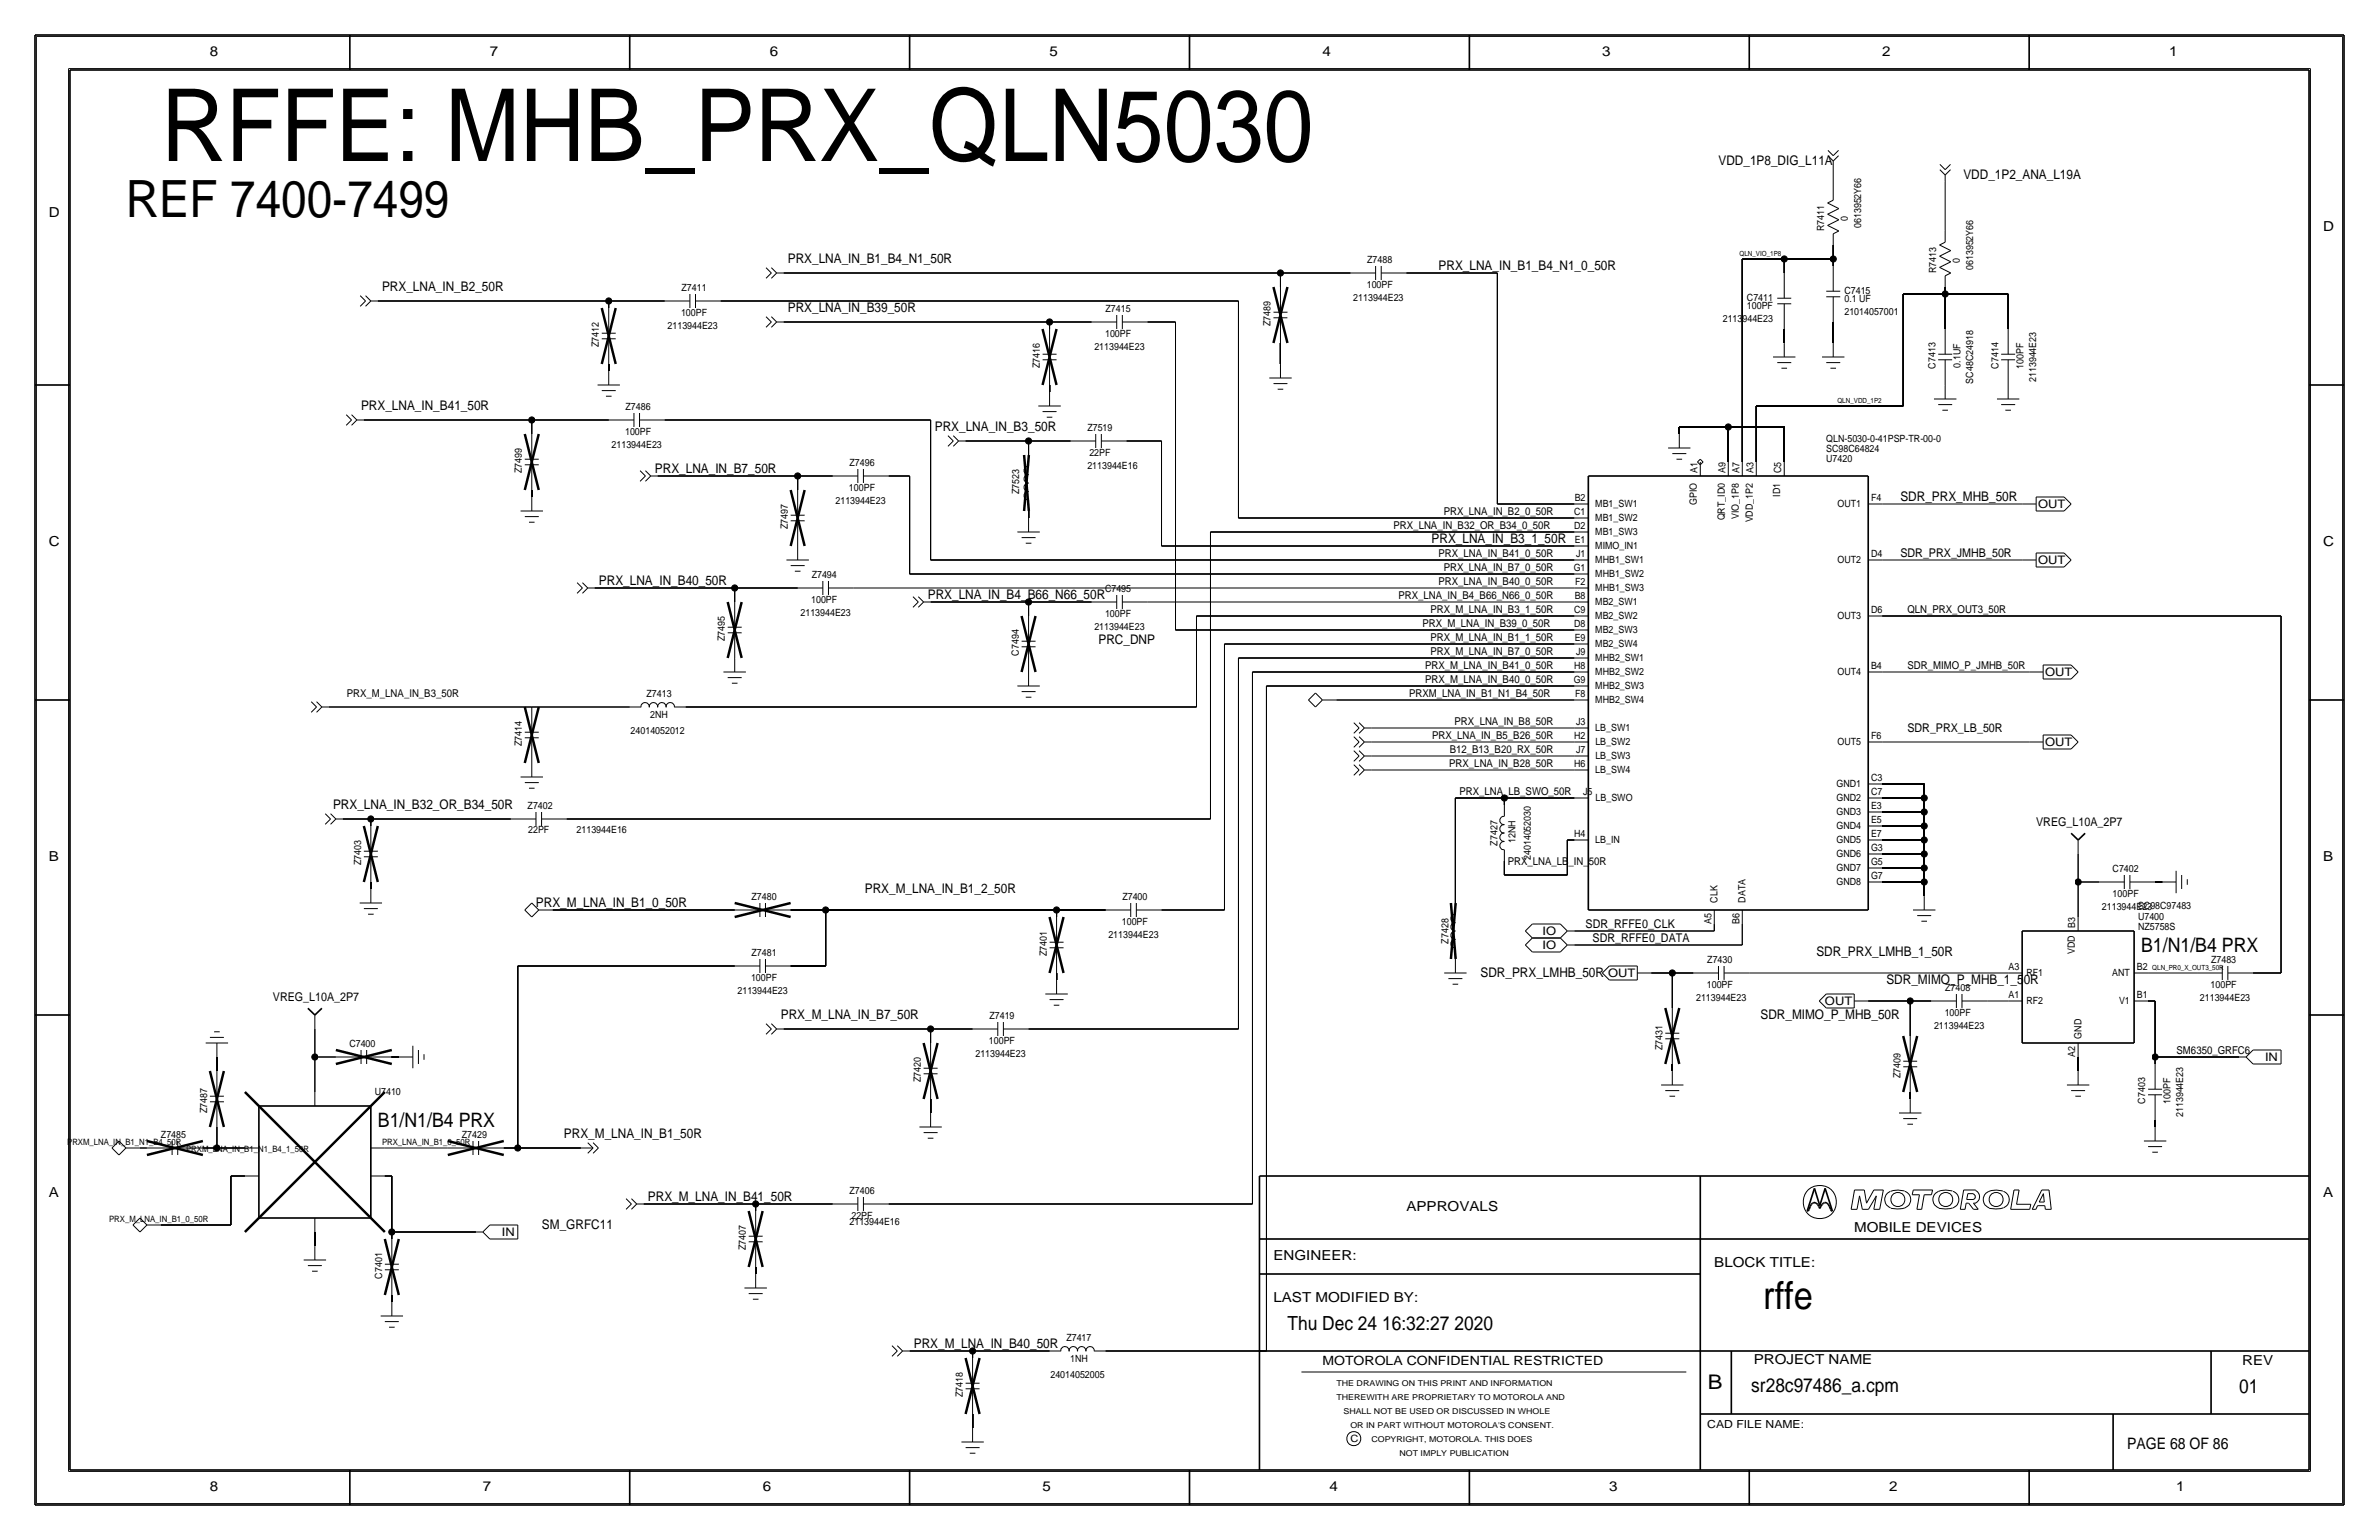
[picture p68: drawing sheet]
<svg xmlns="http://www.w3.org/2000/svg" width="432mm" height="279mm" viewBox="0 0 432 279" stroke-linecap="round" stroke-linejoin="round" font-family="sans-serif">
<defs><g id="words">
<text font-size="18.3" x="29.2" y="29.2">RFFE: MHB_PRX_QLN5030</text>
<text font-size="9.3" x="22.9" y="39.4">REF 7400-7499</text>
<text font-size="7" x="320" y="237.5">rffe</text>
<text font-size="3.7" x="310" y="252.1">B</text>
<g font-size="3.6">
<text x="388.6" y="172.7">B1/N1/B4 PRX</text>
<text x="68.6" y="204.5">B1/N1/B4 PRX</text>
</g>
<g font-size="3.5">
<text x="233.7" y="241.3">Thu Dec 24 16:32:27 2020</text>
<text x="317.9" y="252.6">sr28c97486_a.cpm</text>
<text x="406.4" y="252.7">01</text>
</g>
<text font-size="2.9" x="386.1" y="262.9">PAGE 68 OF 86</text>
<g font-size="2.5">
<text x="38.1" y="10.2">8</text>
<text x="88.9" y="10.2">7</text>
<text x="139.7" y="10.2">6</text>
<text x="190.5" y="10.2">5</text>
<text x="240" y="10.2">4</text>
<text x="290.8" y="10.2">3</text>
<text x="341.6" y="10.2">2</text>
<text x="393.7" y="10.2">1</text>
<text x="8.9" y="39.4">D</text>
<text x="421.6" y="41.9">D</text>
<text x="8.9" y="99.1">C</text>
<text x="421.6" y="99.1">C</text>
<text x="8.9" y="156.2">B</text>
<text x="421.6" y="156.2">B</text>
<text x="8.9" y="217.2">A</text>
<text x="255.3" y="219.7">APPROVALS</text>
<text x="421.6" y="217.2">A</text>
<text x="336.5" y="223.5">MOBILE DEVICES</text>
<text x="231.1" y="228.6">ENGINEER:</text>
<text x="311.1" y="229.9">BLOCK TITLE:</text>
<text x="231.1" y="236.2">LAST MODIFIED BY:</text>
<text x="318.3" y="247.5">PROJECT NAME</text>
<text x="407" y="247.6">REV</text>
<text x="38.1" y="270.5">8</text>
<text x="87.6" y="270.5">7</text>
<text x="138.4" y="270.5">6</text>
<text x="189.2" y="270.5">5</text>
<text x="241.3" y="270.5">4</text>
<text x="292.1" y="270.5">3</text>
<text x="342.9" y="270.5">2</text>
<text x="395" y="270.5">1</text>
</g>
<g font-size="2.4">
<text x="311.9" y="30">VDD_1P8_DIG_L11A</text>
<text x="356.4" y="32.5">VDD_1P2_ANA_L19A</text>
<text x="143" y="47.8">PRX_LNA_IN_B1_B4_N1_50R</text>
<text x="69.3" y="52.8">PRX_LNA_IN_B2_50R</text>
<text x="261.1" y="49">PRX_LNA_IN_B1_B4_N1_0_50R</text>
<text x="143" y="56.6">PRX_LNA_IN_B39_50R</text>
<text x="65.5" y="74.4">PRX_LNA_IN_B41_50R</text>
<text x="169.7" y="78.2">PRX_LNA_IN_B3_50R</text>
<text x="118.9" y="85.9">PRX_LNA_IN_B7_50R</text>
<text x="344.9" y="90.9">SDR_PRX_MHB_50R</text>
<text x="259.8" y="98.6">PRX_LNA_IN_B3_1_50R</text>
<text x="108.7" y="106.2">PRX_LNA_IN_B40_50R</text>
<text x="168.4" y="108.7">PRX_LNA_IN_B4_B66_N66_50R</text>
<text x="199.4" y="116.8">PRC_DNP</text>
<text x="60.5" y="146.8">PRX_LNA_IN_B32_OR_B34_50R</text>
<text x="97.3" y="164.6">PRX_M_LNA_IN_B1_0_50R</text>
<text x="157" y="162.1">PRX_M_LNA_IN_B1_2_50R</text>
<text x="329.7" y="173.5">SDR_PRX_LMHB_1_50R</text>
<text x="268.7" y="177.3">SDR_PRX_LMHB_50R</text>
<text x="342.4" y="178.6">SDR_MIMO_P_MHB_1_50R</text>
<text x="141.7" y="184.9">PRX_M_LNA_IN_B7_50R</text>
<text x="319.5" y="184.9">SDR_MIMO_P_MHB_50R</text>
<text x="102.4" y="206.5">PRX_M_LNA_IN_B1_50R</text>
<text x="117.6" y="217.9">PRX_M_LNA_IN_B41_50R</text>
<text x="98.4" y="223">SM_GRFC11</text>
<text x="165.9" y="244.6">PRX_M_LNA_IN_B40_50R</text>
</g>
<text font-size="2.3" x="240" y="247.6">MOTOROLA CONFIDENTIAL RESTRICTED</text>
<g font-size="2.2">
<text x="344.9" y="101.1">SDR_PRX_JMHB_50R</text>
<text x="346.2" y="132.8">SDR_PRX_LB_50R</text>
<text x="369.6" y="149.9">VREG_L10A_2P7</text>
<text x="287.8" y="168.4">SDR_RFFE0_CLK</text>
<text x="289.1" y="170.9">SDR_RFFE0_DATA</text>
<text x="49.5" y="181.6">VREG_L10A_2P7</text>
</g>
<g font-size="2.1">
<text x="369.9" y="92.3">OUT</text>
<text x="369.9" y="102.4">OUT</text>
<text x="371.2" y="122.7">OUT</text>
<text x="371.2" y="135.4">OUT</text>
<text x="280" y="169.6">IO</text>
<text x="280" y="172.2">IO</text>
<text x="291.9" y="177.3">OUT</text>
<text x="331.2" y="182.4">OUT</text>
<text x="411.1" y="192.5">IN</text>
<text x="91.1" y="224.2">IN</text>
</g>
<g font-size="2">
<text x="262.1" y="93.5">PRX_LNA_IN_B2_0_50R</text>
<text x="252.9" y="96">PRX_LNA_IN_B32_OR_B34_0_50R</text>
<text x="261.1" y="101.1">PRX_LNA_IN_B41_0_50R</text>
<text x="261.1" y="106.2">PRX_LNA_IN_B40_0_50R</text>
<text x="262.1" y="103.6">PRX_LNA_IN_B7_0_50R</text>
<text x="253.8" y="108.7">PRX_LNA_IN_B4_B66_N66_0_50R</text>
<text x="258.2" y="113.8">PRX_M_LNA_IN_B39_0_50R</text>
<text x="259.7" y="111.3">PRX_M_LNA_IN_B3_1_50R</text>
<text x="346.2" y="111.3">QLN_PRX_OUT3_50R</text>
<text x="259.7" y="118.9">PRX_M_LNA_IN_B7_0_50R</text>
<text x="259.7" y="116.3">PRX_M_LNA_IN_B1_1_50R</text>
<text x="258.7" y="121.4">PRX_M_LNA_IN_B41_0_50R</text>
<text x="258.7" y="124">PRX_M_LNA_IN_B40_0_50R</text>
<text x="346.2" y="121.4">SDR_MIMO_P_JMHB_50R</text>
<text x="63" y="126.5">PRX_M_LNA_IN_B3_50R</text>
<text x="255.8" y="126.5">PRXM_LNA_IN_B1_N1_B4_50R</text>
<text x="264" y="131.6">PRX_LNA_IN_B8_50R</text>
<text x="259.9" y="134.1">PRX_LNA_IN_B5_B26_50R</text>
<text x="263.1" y="136.7">B12_B13_B20_RX_50R</text>
<text x="263" y="139.2">PRX_LNA_IN_B28_50R</text>
<text x="264.9" y="144.3">PRX_LNA_LB_SWO_50R</text>
<text x="273.7" y="157">PRX_LNA_LB_IN_50R</text>
<text x="395.1" y="191.3">SM6350_GRFC6</text>
<text x="309.9" y="259.1">CAD FILE NAME:</text>
</g>
<g font-size="1.8">
<text x="331.1" y="42" transform="rotate(-90 331.1 42)">R7411</text>
<text x="335.4" y="40.1" transform="rotate(-90 335.4 40.1)">0</text>
<text x="337.8" y="41.4" transform="rotate(-90 337.8 41.4)">0613952Y66</text>
<text x="248.2" y="47.8">Z7488</text>
<text x="355.7" y="47.7" transform="rotate(-90 355.7 47.7)">0</text>
<text x="123.7" y="52.8">Z7411</text>
<text x="248.1" y="52.3">100PF</text>
<text x="334.8" y="53.3">C7415</text>
<text x="351.4" y="49.6" transform="rotate(-90 351.4 49.6)">R7413</text>
<text x="358.1" y="49" transform="rotate(-90 358.1 49)">0613952Y66</text>
<text x="121.2" y="59.7">2113944E23</text>
<text x="123.6" y="57.4">100PF</text>
<text x="200.7" y="56.6">Z7415</text>
<text x="230.6" y="59.2" transform="rotate(-90 230.6 59.2)">Z7489</text>
<text x="245.6" y="54.6">2113944E23</text>
<text x="312.7" y="58.4">2113944E23</text>
<text x="317.1" y="56.1">100PF</text>
<text x="317.1" y="54.6">C7411</text>
<text x="334.8" y="54.9">0.1 UF</text>
<text x="334.8" y="57.2">21014057001</text>
<text x="108.7" y="63" transform="rotate(-90 108.7 63)">Z7412</text>
<text x="198.6" y="63.5">2113944E23</text>
<text x="200.6" y="61.2">100PF</text>
<text x="188.7" y="66.8" transform="rotate(-90 188.7 66.8)">Z7416</text>
<text x="351.3" y="66.9" transform="rotate(-90 351.3 66.9)">C7413</text>
<text x="355.9" y="66.7" transform="rotate(-90 355.9 66.7)">0.1UF</text>
<text x="358.1" y="69.6" transform="rotate(-90 358.1 69.6)">SC48C24918</text>
<text x="362.7" y="66.9" transform="rotate(-90 362.7 66.9)">C7414</text>
<text x="367.3" y="66.9" transform="rotate(-90 367.3 66.9)">100PF</text>
<text x="369.6" y="69.3" transform="rotate(-90 369.6 69.3)">2113944E23</text>
<text x="113.5" y="74.4">Z7486</text>
<text x="111" y="81.3">2113944E23</text>
<text x="113.5" y="79">100PF</text>
<text x="197.4" y="78.2">Z7519</text>
<text x="197.7" y="82.8">22PF</text>
<text x="331.5" y="80.2">QLN-5030-0-41PSP-TR-00-0</text>
<text x="331.5" y="82">SC98C64824</text>
<text x="331.5" y="83.8">U7420</text>
<text x="94.7" y="85.8" transform="rotate(-90 94.7 85.8)">Z7499</text>
<text x="154.1" y="89.2">100PF</text>
<text x="154.2" y="84.6">Z7496</text>
<text x="185" y="89.7" transform="rotate(-90 185 89.7)">Z7523</text>
<text x="197.4" y="85.1">2113944E16</text>
<text x="308.1" y="85.9" transform="rotate(-90 308.1 85.9)">A1</text>
<text x="313.2" y="85.9" transform="rotate(-90 313.2 85.9)">A9</text>
<text x="315.7" y="85.9" transform="rotate(-90 315.7 85.9)">A7</text>
<text x="318.3" y="85.9" transform="rotate(-90 318.3 85.9)">A3</text>
<text x="323.3" y="85.9" transform="rotate(-90 323.3 85.9)">C5</text>
<text x="151.6" y="91.4">2113944E23</text>
<text x="285.7" y="93.5">C1</text>
<text x="285.8" y="90.9">B2</text>
<text x="289.6" y="94.5">MB1_SW2</text>
<text x="289.6" y="92">MB1_SW1</text>
<text x="308" y="91.7" transform="rotate(-90 308 91.7)">GPIO</text>
<text x="313.1" y="94.4" transform="rotate(-90 313.1 94.4)">QRT_ID0</text>
<text x="315.6" y="94.2" transform="rotate(-90 315.6 94.2)">VIO_1P8</text>
<text x="318.2" y="94.8" transform="rotate(-90 318.2 94.8)">VDD_1P2</text>
<text x="323.1" y="90.1" transform="rotate(-90 323.1 90.1)">ID1</text>
<text x="333.5" y="92">OUT1</text>
<text x="339.6" y="90.9">F4</text>
<text x="143" y="96" transform="rotate(-90 143 96)">Z7497</text>
<text x="285.7" y="96">D2</text>
<text x="285.8" y="98.5">E1</text>
<text x="286.1" y="101.1">J1</text>
<text x="289.6" y="97.1">MB1_SW3</text>
<text x="289.6" y="99.6">MIMO_IN1</text>
<text x="339.6" y="101.1">D4</text>
<text x="147.3" y="104.9">Z7494</text>
<text x="200.6" y="107.4">C7495</text>
<text x="285.6" y="103.6">G1</text>
<text x="285.9" y="106.2">F2</text>
<text x="289.6" y="104.7">MHB1_SW2</text>
<text x="289.6" y="102.2">MHB1_SW1</text>
<text x="289.6" y="107.2">MHB1_SW3</text>
<text x="333.5" y="102.2">OUT2</text>
<text x="145.3" y="111.8">2113944E23</text>
<text x="147.2" y="109.5">100PF</text>
<text x="200.6" y="112">100PF</text>
<text x="285.7" y="111.3">C9</text>
<text x="285.7" y="113.8">D8</text>
<text x="285.8" y="108.7">B8</text>
<text x="289.6" y="109.8">MB2_SW1</text>
<text x="289.6" y="112.3">MB2_SW2</text>
<text x="333.5" y="112.3">OUT3</text>
<text x="339.6" y="111.3">D6</text>
<text x="131.6" y="116.3" transform="rotate(-90 131.6 116.3)">Z7495</text>
<text x="184.9" y="119" transform="rotate(-90 184.9 119)">C7494</text>
<text x="198.6" y="114.3">2113944E23</text>
<text x="285.8" y="116.3">E9</text>
<text x="286.1" y="118.9">J9</text>
<text x="289.6" y="114.9">MB2_SW3</text>
<text x="289.6" y="117.4">MB2_SW4</text>
<text x="289.6" y="119.9">MHB2_SW1</text>
<text x="285.6" y="124">G9</text>
<text x="285.7" y="121.4">H8</text>
<text x="289.6" y="125">MHB2_SW3</text>
<text x="289.6" y="122.5">MHB2_SW2</text>
<text x="333.5" y="122.5">OUT4</text>
<text x="339.6" y="121.4">B4</text>
<text x="117.4" y="126.5">Z7413</text>
<text x="118" y="130.3">2NH</text>
<text x="285.9" y="126.5">F8</text>
<text x="286.1" y="131.6">J3</text>
<text x="289.6" y="127.6">MHB2_SW4</text>
<text x="94.7" y="135.4" transform="rotate(-90 94.7 135.4)">Z7414</text>
<text x="114.5" y="133.1">24014052012</text>
<text x="285.7" y="134.1">H2</text>
<text x="286.1" y="136.7">J7</text>
<text x="289.6" y="132.6">LB_SW1</text>
<text x="289.6" y="135.2">LB_SW2</text>
<text x="289.6" y="137.7">LB_SW3</text>
<text x="333.5" y="135.2">OUT5</text>
<text x="339.6" y="134.1">F6</text>
<text x="285.7" y="139.2">H6</text>
<text x="289.6" y="140.3">LB_SW4</text>
<text x="333.3" y="142.8">GND1</text>
<text x="339.6" y="141.7">C3</text>
<text x="95.8" y="146.8">Z7402</text>
<text x="287.4" y="144.3">J5</text>
<text x="289.6" y="145.3">LB_SWO</text>
<text x="333.3" y="145.3">GND2</text>
<text x="333.3" y="147.9">GND3</text>
<text x="339.6" y="149.4">E5</text>
<text x="339.6" y="144.3">C7</text>
<text x="339.6" y="146.8">E3</text>
<text x="95.9" y="151.1">22PF</text>
<text x="104.7" y="151.1">2113944E16</text>
<text x="271.8" y="153.4" transform="rotate(-90 271.8 153.4)">Z7427</text>
<text x="275.1" y="152.9" transform="rotate(-90 275.1 152.9)">12NH</text>
<text x="285.7" y="151.9">H4</text>
<text x="289.6" y="153">LB_IN</text>
<text x="333.3" y="153">GND5</text>
<text x="333.3" y="150.4">GND4</text>
<text x="333.3" y="155.5">GND6</text>
<text x="339.6" y="151.9">E7</text>
<text x="339.6" y="154.4">G3</text>
<text x="65.5" y="157" transform="rotate(-90 65.5 157)">Z7403</text>
<text x="277.9" y="156.1" transform="rotate(-90 277.9 156.1)">24014052030</text>
<text x="333.3" y="160.6">GND8</text>
<text x="333.3" y="158">GND7</text>
<text x="339.6" y="157">G5</text>
<text x="339.6" y="159.5">G7</text>
<text x="383.5" y="158.2">C7402</text>
<text x="136.4" y="163.3">Z7480</text>
<text x="203.6" y="167.9">100PF</text>
<text x="203.7" y="163.3">Z7400</text>
<text x="310.6" y="167.6" transform="rotate(-90 310.6 167.6)">A5</text>
<text x="311.8" y="163.8" transform="rotate(-90 311.8 163.8)">CLK</text>
<text x="315.7" y="167.6" transform="rotate(-90 315.7 167.6)">B6</text>
<text x="316.8" y="163.8" transform="rotate(-90 316.8 163.8)">DATA</text>
<text x="381.5" y="165.1">2113944E23</text>
<text x="383.5" y="162.8">100PF</text>
<text x="388.1" y="166.9">U7400</text>
<text x="388.1" y="164.9">SC98C97483</text>
<text x="136.4" y="173.5">Z7481</text>
<text x="190" y="173.5" transform="rotate(-90 190 173.5)">Z7401</text>
<text x="201.2" y="170.2">2113944E23</text>
<text x="262.9" y="171.2" transform="rotate(-90 262.9 171.2)">Z7428</text>
<text x="376.6" y="173.1" transform="rotate(-90 376.6 173.1)">VDD</text>
<text x="376.7" y="168.4" transform="rotate(-90 376.7 168.4)">B3</text>
<text x="388.1" y="168.8">NZ5758S</text>
<text x="136.3" y="178.1">100PF</text>
<text x="309.8" y="179.3">100PF</text>
<text x="309.9" y="174.8">Z7430</text>
<text x="353.1" y="179.8">Z7408</text>
<text x="364.6" y="176">A3</text>
<text x="367.8" y="177.1">RF1</text>
<text x="383.4" y="177.1">ANT</text>
<text x="387.9" y="176">B2</text>
<text x="401.2" y="179.3">100PF</text>
<text x="401.3" y="174.8">Z7483</text>
<text x="133.9" y="180.3">2113944E23</text>
<text x="179.6" y="184.9">Z7419</text>
<text x="307.9" y="181.6">2113944E23</text>
<text x="353" y="184.4">100PF</text>
<text x="364.6" y="181.1">A1</text>
<text x="367.8" y="182.2">RF2</text>
<text x="384.6" y="182.2">V1</text>
<text x="387.9" y="181.1">B1</text>
<text x="399.3" y="181.6">2113944E23</text>
<text x="63.4" y="190">C7400</text>
<text x="177" y="191.8">2113944E23</text>
<text x="179.5" y="189.5">100PF</text>
<text x="301.8" y="190.5" transform="rotate(-90 301.8 190.5)">Z7431</text>
<text x="351" y="186.7">2113944E23</text>
<text x="376.7" y="191.7" transform="rotate(-90 376.7 191.7)">A2</text>
<text x="377.8" y="188.5" transform="rotate(-90 377.8 188.5)">GND</text>
<text x="167.1" y="196.3" transform="rotate(-90 167.1 196.3)">Z7420</text>
<text x="344.9" y="195.6" transform="rotate(-90 344.9 195.6)">Z7409</text>
<text x="37.6" y="201.9" transform="rotate(-90 37.6 201.9)">Z7487</text>
<text x="68" y="198.6">U7410</text>
<text x="389.4" y="200.2" transform="rotate(-90 389.4 200.2)">C7403</text>
<text x="394" y="200.2" transform="rotate(-90 394 200.2)">100PF</text>
<text x="396.2" y="202.7" transform="rotate(-90 396.2 202.7)">2113944E23</text>
<text x="29.2" y="206.5">Z7485</text>
<text x="83.8" y="206.5">Z7429</text>
<text x="154.2" y="216.7">Z7406</text>
<text x="154.5" y="221.2">22PF</text>
<text x="135.4" y="226.8" transform="rotate(-90 135.4 226.8)">Z7407</text>
<text x="154.2" y="222.3">2113944E16</text>
<text x="69.3" y="232" transform="rotate(-90 69.3 232)">C7401</text>
<text x="193.6" y="243.3">Z7417</text>
<text x="190.7" y="249.9">24014052005</text>
<text x="194.2" y="247.1">1NH</text>
<text x="174.8" y="253.5" transform="rotate(-90 174.8 253.5)">Z7418</text>
<text x="245.1" y="261.6">C</text>
</g>
<g font-size="1.6">
<text x="12.2" y="207.8">PRXM_LNA_IN_B1_N1_B4_50R</text>
<text x="33.8" y="209">PRXM_LNA_IN_B1_N1_B4_1_50R</text>
<text x="69.3" y="207.8">PRX_LNA_IN_B1_0_50R</text>
<text x="19.8" y="221.7">PRX_M_LNA_IN_B1_0_50R</text>
</g>
<g font-size="1.5">
<text x="242.6" y="251.5">THE DRAWING ON THIS PRINT AND INFORMATION</text>
<text x="242.6" y="254">THEREWITH ARE PROPRIETARY TO MOTOROLA AND</text>
<text x="243.8" y="256.5">SHALL NOT BE USED OR DISCUSSED IN WHOLE</text>
<text x="245.1" y="259.1">OR IN PART WITHOUT MOTOROLA'S CONSENT.</text>
<text x="248.9" y="261.6">COPYRIGHT, MOTOROLA. THIS DOES</text>
<text x="254" y="264.2">NOT IMPLY PUBLICATION</text>
</g>
<g font-size="1.3">
<text x="315.7" y="46.5">QLN_VIO_1P8</text>
<text x="333.5" y="73.2">QLN_VDD_1P2</text>
<text x="390.7" y="176">QLN_PR0_X_OUT3_50R</text>
</g>
</g></defs>
<!-- layer: Nets -->
<g fill="none" stroke="#000" stroke-width=".18">
<path d="M332.7 30.5v3.8zM353.1 33v8.9zM68.6 54.6h41.9zM110.5 54.6v1.3zM110.5 54.6h10.1zM130.8 54.6h94zM142.2 58.4h48.3zM142.2 49.5h90.2zM190.5 58.4v1.3zM190.5 58.4h7.6zM208.3 58.4h5.1zM213.4 58.4v55.9z"/>
<path d="M224.8 54.6v39.4zM232.4 49.5v2.6zM232.4 49.5h12.7zM255.3 49.5h16.5zM271.8 49.5v41.9zM316.2 47v36.8zM316.2 47h7.6zM323.8 59.7v2.5zM323.8 47v2.5zM323.8 47h8.9zM332.7 58.4v3.8zM332.7 47v1.3z"/>
<path d="M332.7 44.5v2.5zM345.4 53.3v20.4zM345.4 53.3h7.7zM353.1 53.3v6.4zM353.1 52.1v1.2zM353.1 53.3h11.4zM364.5 53.3v6.4zM66 76.2h30.5zM96.5 76.2v2.5zM96.5 76.2h14zM110.5 66v1.3zM120.6 76.2h48.3z"/>
<path d="M168.9 76.2v25.4zM190.5 69.9v1.2zM232.4 62.2v3.8zM304.8 77.5v1.2zM304.8 77.5h8.9zM313.7 77.5v6.3zM313.7 77.5h10.1zM318.8 73.7v10.1zM318.8 73.7h26.6zM323.8 77.5v6.3zM96.5 88.9v1.3zM119.4 86.4h25.4z"/>
<path d="M144.8 86.4v2.5zM144.8 86.4h6.3zM161.3 86.4h3.8zM165.1 86.4v17.7zM175.3 80h11.4zM186.7 92.7v1.3zM186.7 80v2.5zM186.7 80h7.6zM204.5 80h6.3zM210.8 80v19.1zM210.8 99.1h74.9zM219.7 96.5v52.1z"/>
<path d="M219.7 96.5h66zM224.8 94h60.9zM271.8 91.4h13.9zM341.6 91.4h25.4zM107.9 106.7h25.4zM133.3 106.7v2.5zM133.3 106.7h11.5zM154.9 106.7h130.8zM165.1 104.1h120.7zM168.9 101.6h116.8zM168.9 109.2h17.8zM186.7 109.2v2.6z"/>
<path d="M186.7 109.2h11.4zM208.3 109.2h77.5zM213.4 114.3h72.3zM217.2 111.8h68.5zM217.2 111.8v16.5zM222.2 116.8v48.3zM222.2 116.8h63.6zM224.8 119.4v67.3zM224.8 119.4h60.9zM341.6 101.6h25.4zM341.6 111.8h72.4zM414 111.8v64.7z"/>
<path d="M59.7 128.3h36.8zM96.5 128.3h17.8zM124.5 128.3h92.7zM227.3 121.9v96.5zM227.3 121.9h58.5zM229.9 124.5v120.6zM229.9 124.5h55.8zM242.6 127h43.1zM248.9 134.6h36.8zM248.9 139.7h36.8zM248.9 137.2h36.8zM248.9 132.1h36.9z"/>
<path d="M341.6 121.9h26.7zM341.6 134.6h26.7zM62.2 148.6h5.1zM67.3 148.6h25.4zM67.3 148.6v1.3zM102.9 148.6h116.8zM264.2 144.8v19zM264.2 144.8h8.8zM273 144.8v1.2zM273 144.8h12.7zM273 156.2v2.6zM273 158.8h11.5z"/>
<path d="M284.5 152.4v6.3zM284.5 152.4h1.3zM341.6 157.5h7.6zM341.6 154.9h7.6zM341.6 152.4h7.6zM341.6 149.9h7.6zM341.6 147.3h7.6zM341.6 144.8h7.6zM341.6 142.2h7.6zM349.2 157.5v2.5zM349.2 154.9v2.6zM349.2 152.4v2.5z"/>
<path d="M349.2 149.9v2.5zM349.2 147.3v2.6zM349.2 144.8v2.5zM349.2 142.2v2.6zM377.2 154.9v5.1zM67.3 160v1.3zM94 175.3v33zM94 175.3h39.3zM100.3 165.1h33zM143.5 175.3h6.4zM143.5 165.1h6.4zM149.9 165.1v10.2z"/>
<path d="M149.9 165.1h41.9zM191.8 176.5v1.3zM191.8 165.1v1.3zM191.8 165.1h8.9zM210.8 165.1h11.4zM285.8 168.9h25.3zM285.8 171.4h30.4zM299.7 176.5h3.8zM303.5 176.5v6.4zM303.5 176.5h3.8zM311.1 167.6v1.3zM316.2 167.6v3.8z"/>
<path d="M317.5 176.5h47zM341.6 160h7.6zM349.2 160v2.6zM377.2 160v6.4zM377.2 160h3.8zM389.9 176.5h8.9zM391.2 160h1.2zM408.9 176.5h5.1zM39.4 191.8v2.5zM57.1 191.8v6.3zM57.1 186.7v5.1zM57.2 191.8h3.8z"/>
<path d="M71.1 191.8h1.3zM142.2 186.7h26.7zM168.9 199.4v2.5zM168.9 186.7v2.5zM168.9 186.7h7.6zM186.7 186.7h38.1zM303.5 193v1.3zM339.1 181.6h7.6zM346.7 198.1v1.3zM346.7 181.6h3.8zM346.7 181.6v6.4zM360.7 181.6h3.8z"/>
<path d="M377.2 191.8v2.5zM389.9 181.6h1.3zM391.2 191.8v1.2zM391.2 181.6v10.2zM391.2 191.8h15.2zM25.4 208.3h1.3zM36.8 208.3h2.6zM39.4 204.5v3.8zM39.4 208.3h5zM41.9 213.4v8.8zM41.9 213.4h2.5zM69.8 208.3h11.5z"/>
<path d="M69.9 213.4h1.2zM71.1 213.4v10.1zM91.4 208.3h2.6zM94 208.3h11.4zM116.8 218.4h20.4zM137.2 218.4v1.3zM137.2 218.4h13.9zM161.3 218.4h66zM391.2 203.2v1.3zM29.2 222.2h12.7zM57.1 223.5v2.6zM71.1 235v1.2z"/>
<path d="M71.1 223.5v1.3zM71.1 223.5h15.3zM137.2 229.9v1.2zM165.1 245.1h11.4zM176.5 256.5v2.6zM176.5 245.1v1.3zM176.5 245.1h14zM200.7 245.1h29.2z"/>
</g>
<g fill="#000" stroke="#000" stroke-width=".18">
<circle cx="110.5" cy="54.6" r=".56"/>
<circle cx="190.5" cy="58.4" r=".56"/>
<circle cx="232.4" cy="49.5" r=".56"/>
<circle cx="323.9" cy="47" r=".56"/>
<circle cx="332.7" cy="47" r=".56"/>
<circle cx="353.1" cy="53.3" r=".56"/>
<circle cx="96.5" cy="76.2" r=".56"/>
<circle cx="313.7" cy="77.5" r=".56"/>
<circle cx="144.8" cy="86.4" r=".56"/>
<circle cx="186.7" cy="80" r=".56"/>
<circle cx="133.3" cy="106.7" r=".56"/>
<circle cx="186.7" cy="109.2" r=".56"/>
<circle cx="67.3" cy="148.6" r=".56"/>
<circle cx="273.1" cy="144.8" r=".56"/>
<circle cx="349.3" cy="147.3" r=".56"/>
<circle cx="349.3" cy="149.9" r=".56"/>
<circle cx="349.3" cy="154.9" r=".56"/>
<circle cx="349.3" cy="152.4" r=".56"/>
<circle cx="349.3" cy="157.5" r=".56"/>
<circle cx="349.3" cy="144.8" r=".56"/>
<circle cx="149.9" cy="165.1" r=".56"/>
<circle cx="191.8" cy="165.1" r=".56"/>
<circle cx="303.5" cy="176.5" r=".56"/>
<circle cx="349.3" cy="160" r=".56"/>
<circle cx="377.2" cy="160" r=".56"/>
<circle cx="57.2" cy="191.8" r=".56"/>
<circle cx="168.9" cy="186.7" r=".56"/>
<circle cx="346.7" cy="181.6" r=".56"/>
<circle cx="391.2" cy="191.8" r=".56"/>
<circle cx="39.4" cy="208.3" r=".56"/>
<circle cx="94" cy="208.3" r=".56"/>
<circle cx="137.2" cy="218.4" r=".56"/>
<circle cx="71.1" cy="223.5" r=".56"/>
<circle cx="176.5" cy="245.1" r=".56"/>
</g>
<!-- layer: Components -->
<g fill="none" stroke="#000" stroke-width=".18">
<path d="M331.7 36.8l1-.5zM331.7 38.9l2.1-1.1zM331.7 38.9l2.1 1zM331.7 36.8l2.1 1zM331.8 27.3l.9 .9zM331.8 28.2l.9 1zM332.7 34.3v2zM332.7 28.2l1-.9zM332.7 29.2l1-1zM332.7 29.2v1.3zM352.1 29.8l1 1zM352.1 30.8l1 1z"/>
<path d="M353.1 30.8l.9-1zM353.1 31.8l.9-1zM353.1 31.8v1.2zM65.4 53.6l.9 1zM66.3 54.6l-.9 1zM66.3 53.6l1 1zM67.3 54.6l-1 1zM67.3 54.6h1.3zM110.5 55.9v4.6zM120.6 54.6h4.6zM125.2 53.3v2.6zM126.2 54.6h4.6z"/>
<path d="M126.2 53.3v2.6zM139 48.6l1 .9zM139 57.5l1 .9zM140 49.5l-1 1zM140 48.6l1 .9zM140 58.4l-1 1zM140 57.5l1 .9zM141 49.5l-1 1zM141 49.5h1.2zM141 58.4l-1 1zM141 58.4h1.2zM190.5 59.7v4.6z"/>
<path d="M198.1 58.4h4.6zM202.7 57.2v2.5zM203.7 57.2v2.5zM203.7 58.4h4.6zM231.1 57.7h2.6zM231.1 56.6h2.6zM232.4 57.7v4.5zM232.4 52.1v4.5zM245.1 49.5h4.6zM249.7 48.3v2.5zM250.7 49.5h4.6zM250.7 48.3v2.5z"/>
<path d="M322.6 54.1h2.5zM322.6 55.1h2.5zM323.8 55.1v4.6zM323.8 49.5v4.6zM331.5 53.8h2.5zM331.5 52.8h2.5zM331.7 40.9l2.1 1zM331.7 40.9l2.1-1zM332.7 42.4v2zM332.7 53.8v4.6zM332.7 48.3v4.5zM332.7 42.4l1.1-.5z"/>
<path d="M352 44.4l1.1-.5zM352 46.5l2.1-1zM352 46.5l2.1 1zM352 48.5l2.1 1zM352 44.5l2.1 1zM352 48.5l2.1-1zM353.1 59.7v4.6zM353.1 50v2.1zM353.1 41.9v2zM353.1 50l1-.5zM364.5 59.7v4.6zM62.8 75.2l1 1z"/>
<path d="M63.8 77.2l1-1zM63.8 76.2l-1 1zM63.8 75.2l1 1zM64.8 76.2h1.2zM96.5 78.7v4.6zM108.5 69.8h4zM109.2 61.5h2.6zM109.2 70.9h2.6zM109.2 60.5h2.6zM110 71.9h1zM110.5 76.2h4.6zM110.5 67.3v2.5z"/>
<path d="M110.5 61.5v4.5zM115.1 74.9v2.6zM116.1 76.2h4.6zM116.1 74.9v2.6zM172.1 79l.9 1zM173 79l1 1zM188.5 73.7h4zM189.2 65.3h2.6zM189.2 74.7h2.6zM189.2 64.3h2.6zM190 75.7h1zM190.5 71.1v2.6z"/>
<path d="M190.5 65.3v4.5zM198.9 78.7v2.6zM199.9 78.7v2.6zM230.4 68.6h4zM231.1 69.6h2.6zM231.9 70.6h1zM232.4 66v2.6zM304.8 78.7v2.6zM321.8 64.8h4.1zM322.6 65.8h2.5zM323.3 66.8h1.1zM323.8 62.2v2.6z"/>
<path d="M330.7 64.8h4.1zM331.5 65.8h2.5zM332.2 66.8h1zM332.7 62.2v2.6zM351 72.4h4.1zM351.8 65.3h2.5zM351.8 64.3h2.5zM351.8 73.4h2.5zM352.6 74.4h1zM353.1 65.3v4.5zM353.1 69.9v2.5zM362.5 72.4h4z"/>
<path d="M363.2 65.3h2.6zM363.2 73.4h2.6zM363.2 64.3h2.6zM364 74.4h1zM364.5 69.9v2.5zM364.5 65.3v4.5zM94.5 92.7h4.1zM95.2 84.3h2.6zM95.3 93.7h2.5zM95.3 83.3h2.5zM96 94.7h1zM96.5 90.2v2.5z"/>
<path d="M96.5 84.3v4.6zM116.2 85.4l.9 1zM117.1 86.4l-.9 .9zM117.1 85.4l1 1zM118.1 86.4l-1 .9zM118.1 86.4h1.3zM143.5 94.5h2.5zM143.5 93.5h2.5zM144.8 99.1v2.5zM144.8 94.5v4.6zM144.8 88.9v4.6zM151.1 86.4h4.6z"/>
<path d="M155.7 85.1v2.5zM156.7 86.4h4.6zM156.7 85.1v2.5zM173 80l-.9 1zM174 80l-1 1zM174 80h1.3zM184.7 96.5h4zM185.4 97.5h2.6zM186.2 98.6h1zM186.7 94v2.5zM186.7 90.7v2zM186.7 82.6v2z"/>
<path d="M186.7 86.2a.74 .74 0 0 0-.8 .7 .74 .74 0 0 0 .8 .7M186.7 89.2a.74 .74 0 0 0-.8 .7 .74 .74 0 0 0 .8 .8M186.7 87.7a.74 .74 0 0 0-.8 .7 .74 .74 0 0 0 .8 .8M186.7 84.6a.74 .74 0 0 0-.8 .8 .74 .74 0 0 0 .8 .7M194.3 80h4.6zM199.9 80h4.6zM285.8 99.1h2.5zM285.8 96.5h2.5zM285.8 94h2.5zM285.8 91.4h2.5zM302.8 81.3h4zM303.5 82.3h2.6z"/>
<path d="M304.3 83.3h1zM308.1 83.8l.5-.5zM308.1 83.8l.5 .5zM308.6 83.8v2.6zM308.6 83.3l.5 .5zM309.1 83.8l-.5 .5zM313.7 83.8v2.6zM316.2 83.8v2.6zM318.8 83.8v2.6zM323.8 83.8v2.6zM339.1 91.4h2.5zM367 91.4h2.6z"/>
<path d="M369.6 90.2h5zM369.6 92.7h5zM369.6 90.2v2.5zM374.6 90.2l1.3 1.2zM375.9 91.4l-1.2 1.3zM104.7 105.7l1 1zM105.7 106.7l-1 .9zM105.7 105.7l1 1zM106.7 106.7l-1 .9zM106.7 106.7h1.2zM132.1 114.8h2.5zM132.1 113.8h2.5z"/>
<path d="M133.3 119.4v2.5zM133.3 114.8v4.6zM133.3 109.2v4.6zM142.7 101.6h4.1zM143.5 102.6h2.5zM144.3 103.6h1zM144.8 106.7h4.6zM149.4 105.4v2.5zM150.4 105.4v2.5zM150.4 106.7h4.5zM165.7 108.3l1 .9zM166.7 109.2l-1 1z"/>
<path d="M166.7 108.3l.9 .9zM167.6 109.2l-.9 1zM167.6 109.2h1.3zM185.4 117.3h2.6zM185.4 116.3h2.6zM186.7 117.3v4.6zM186.7 111.8v4.5zM198.1 109.2h4.6zM202.7 108v2.5zM203.7 107.9v2.6zM203.7 109.2h4.6zM285.8 119.4h2.5z"/>
<path d="M285.8 116.8h2.5zM285.8 114.3h2.5zM285.8 111.8h2.5zM285.8 109.2h2.5zM285.8 106.7h2.5zM285.8 104.1h2.5zM285.8 101.6h2.5zM339.1 111.8h2.5zM339.1 101.6h2.5zM367 101.6h2.6zM369.6 100.3h5zM369.6 102.9h5z"/>
<path d="M369.6 100.3v2.6zM374.6 100.3l1.3 1.3zM374.7 102.9l1.2-1.3zM56.5 127.3l1 1zM57.5 128.3l-1 .9zM57.5 127.3l.9 1zM58.4 128.3l-.9 .9zM58.4 128.3h1.3zM95.2 133.9h2.6zM95.3 132.8h2.5zM96.5 138.4v2.6zM96.5 133.9v4.5z"/>
<path d="M96.5 128.3v4.5zM114.3 128.3h2zM116.3 128.3a.75 .75 0 0 1 .8-.8 .75 .75 0 0 1 .7 .8M117.9 128.3a.75 .75 0 0 1 .7-.8 .75 .75 0 0 1 .7 .8M119.4 128.3a.75 .75 0 0 1 .7-.8 .75 .75 0 0 1 .8 .8M120.9 128.3a.75 .75 0 0 1 .7-.8 .75 .75 0 0 1 .8 .8M122.4 128.3h2.1zM131.3 121.9h4.1zM132.1 122.9h2.5zM132.8 124h1.1zM184.7 124.5h4zM185.4 125.5h2.6z"/>
<path d="M186.2 126.5h1zM186.7 121.9v2.6zM237.5 127l1.3 1.3zM238.8 125.7l-1.3 1.3zM238.8 125.7l1.2 1.3zM240 127l-1.2 1.3zM240 127h2.6zM245.7 138.7l1 1zM245.7 133.7l1 .9zM245.7 136.2l1 1zM245.7 131.1l1 1zM246.7 139.7l-1 1z"/>
<path d="M246.7 138.7l1 1zM246.7 134.6l-1 1zM246.7 133.7l1 .9zM246.7 137.2l-1 .9zM246.7 136.2l1 1zM246.7 132.1l-1 .9zM246.7 131.1l1 1zM247.6 139.7l-.9 1zM247.6 139.7h1.3zM247.6 134.6l-.9 1zM247.6 134.6h1.3zM247.6 137.2l-.9 .9z"/>
<path d="M247.6 137.2h1.3zM247.6 132.1l-.9 .9zM247.6 132.1h1.3zM285.8 127h2.5zM285.8 124.5h2.5zM285.8 121.9h2.5zM285.8 139.7h2.5zM285.8 137.2h2.5zM285.8 134.6h2.5zM285.8 132.1h2.5zM339.1 134.6h2.5zM339.1 121.9h2.5z"/>
<path d="M368.3 121.9h2.5zM368.3 134.6h2.5zM370.8 120.7h5.1zM370.8 123.2h5.1zM370.8 120.7v2.5zM370.8 133.3h5.1zM370.8 135.9h5.1zM370.8 133.4v2.5zM375.9 120.7l1.3 1.2zM375.9 133.3l1.3 1.3zM377.2 121.9l-1.3 1.3zM377.2 134.6l-1.3 1.3z"/>
<path d="M59 147.6l1 1zM60 148.6l-1 1zM60 147.6l1 1zM61 148.6l-1 1zM61 148.6h1.2zM66 155.4h2.6zM66 154.4h2.6zM67.3 155.4v4.6zM67.3 149.9v4.5zM92.7 148.6h4.6zM94.5 141h4.1zM95.3 142h2.5z"/>
<path d="M96 143h1zM97.3 147.3v2.6zM98.3 148.6h4.6zM98.3 147.3v2.6zM273 154.2v2zM273 146.1v2zM273 149.7a.74 .74 0 0 0-.8 .7 .74 .74 0 0 0 .8 .7M273 152.7a.74 .74 0 0 0-.8 .7 .74 .74 0 0 0 .8 .8M273 151.2a.74 .74 0 0 0-.8 .7 .74 .74 0 0 0 .8 .8M273 148.1a.74 .74 0 0 0-.8 .8 .74 .74 0 0 0 .8 .7M285.8 144.8h2.5zM285.8 152.4h2.5z"/>
<path d="M339.1 157.5h2.5zM339.1 154.9h2.5zM339.1 152.4h2.5zM339.1 149.9h2.5zM339.1 147.3h2.5zM339.1 144.8h2.5zM339.1 142.2h2.5zM377.2 152.4v2.5zM385.6 158.8v2.5zM386.6 158.8v2.5zM395 158v4.1zM396 158.8v2.5z"/>
<path d="M397 159.5v1zM65.3 163.8h4zM66 164.8h2.6zM66.8 165.9h1zM67.3 161.3v2.5zM95.2 165.1l1.3 1.3zM96.5 163.8l-1.2 1.3zM96.5 163.8l1.3 1.3zM97.8 165.1l-1.3 1.3zM97.8 165.1h2.5zM133.3 175.3h4.6zM133.3 165.1h4.6z"/>
<path d="M137.9 174v2.5zM137.9 163.8v2.6zM138.9 175.3h4.6zM138.9 174v2.5zM138.9 165.1h4.6zM138.9 163.8v2.6zM190.5 172h2.5zM190.5 170.9h2.5zM191.8 177.8v2.5zM191.8 172v4.5zM191.8 166.4v4.5zM200.7 165.1h4.5z"/>
<path d="M205.2 163.8v2.6zM206.2 165.1h4.6zM206.2 163.8v2.6zM262.1 176.5h4.1zM262.9 177.5h2.5zM263.7 178.6h1zM264.2 172v2zM264.2 163.8v2.1zM264.2 174v2.5zM264.2 167.4a.74 .74 0 0 0-.9 .8 .74 .74 0 0 0 .9 .7M264.2 170.5a.74 .74 0 0 0-.9 .7 .74 .74 0 0 0 .9 .8M264.2 169a.74 .74 0 0 0-.9 .7 .74 .74 0 0 0 .9 .7"/>
<path d="M264.2 165.9a.74 .74 0 0 0-.9 .8 .74 .74 0 0 0 .9 .7M276.9 168.9l1.2 1.3zM276.9 171.4l1.2 1.3zM278.1 167.6l-1.2 1.3zM278.1 170.2l-1.2 1.2zM278.1 170.2h5.1zM278.1 167.6h5.1zM278.1 172.7h5.1zM283.2 167.6l1.3 1.3zM283.2 170.2l1.3 1.2zM284.5 168.9h1.2zM284.5 168.9l-1.3 1.3z"/>
<path d="M284.5 171.4h1.2zM284.5 171.4l-1.3 1.3zM290.8 176.5l1.3 1.3zM292.1 175.3l-1.3 1.2zM292.1 175.3h5.1zM292.1 177.8h5.1zM297.2 176.5h2.5zM297.2 175.3v2.5zM307.3 176.5h4.6zM311.1 165.1v2.5zM311.9 175.3v2.5zM312.9 175.3v2.5z"/>
<path d="M312.9 176.5h4.6zM316.2 165.1v2.5zM339.1 160h2.5zM347.2 165.1h4.1zM348 166.1h2.5zM348.7 167.1h1.1zM349.2 162.6v2.5zM364.5 176.5h2.5zM377.2 166.4v2.5zM381 160h4.6zM386.6 160h4.6zM387.4 176.5h2.5z"/>
<path d="M392.4 160h2.6zM398.8 176.5h4.6zM403.4 175.3v2.5zM404.4 176.5h4.5zM404.4 175.3v2.5zM37.3 189.2h4.1zM38.1 188.2h2.5zM38.1 198.9h2.5zM38.1 199.9h2.5zM38.9 187.2h1zM39.4 189.2v2.6zM39.4 194.3v4.6z"/>
<path d="M39.4 199.9v4.6zM57.1 184.2v2.5zM57.1 198.1v2.6zM61 191.8h4.5zM65.5 190.5v2.5zM66.5 190.5v2.5zM66.5 191.8h4.6zM72.4 191.8h2.5zM74.9 189.7v4.1zM75.9 190.5v2.5zM77 191.3v1zM139 185.7l1 1z"/>
<path d="M140 186.7l-1 1zM140 185.7l1 1zM141 186.7l-1 1zM141 186.7h1.2zM167.6 194.8h2.6zM167.6 193.8h2.6zM168.9 194.8v4.6zM168.9 189.2v4.6zM176.5 186.7h4.6zM181.1 185.4v2.6zM182.1 186.7h4.6zM182.1 185.4v2.6z"/>
<path d="M189.7 180.3h4.1zM190.5 181.4h2.5zM191.3 182.4h1zM301.5 196.8h4.1zM302.3 197.9h2.5zM302.3 187.5h2.5zM302.3 188.5h2.5zM303 198.9h1zM303.5 194.3v2.5zM303.5 182.9v4.6zM303.5 188.5v4.5zM330.2 181.6l1.3 1.3z"/>
<path d="M330.2 181.6l1.3-1.3zM331.5 180.3h5zM331.5 182.9h5zM336.5 181.6h2.6zM336.5 180.3v2.6zM345.4 192.5h2.6zM345.4 193.5h2.6zM346.7 188v4.5zM346.7 193.5v4.6zM346.7 199.4v2.5zM350.5 181.6h4.6zM355.1 180.3v2.6z"/>
<path d="M356.1 180.3v2.6zM356.1 181.6h4.6zM364.5 181.6h2.5zM375.2 196.8h4zM375.9 197.9h2.6zM376.7 198.9h1zM377.2 194.3v2.5zM377.2 189.2v2.6zM387.4 181.6h2.5zM389.9 198.6h2.5zM389.9 197.6h2.5zM391.2 198.6v4.6z"/>
<path d="M391.2 193v4.6zM406.4 191.8h1.3zM407.7 191.8l1.2 1.2zM407.7 191.8l1.2-1.3zM408.9 190.5h5.1zM408.9 193h5.1zM414 190.5v2.5zM20.3 208.3l1.3 1.2zM21.6 207l-1.3 1.3zM21.6 209.5l1.3-1.2zM21.6 207l1.3 1.3zM22.9 208.3h2.5z"/>
<path d="M26.7 208.3h4.5zM31.2 207v2.5zM32.3 208.3h4.5zM32.3 207v2.5zM44.4 208.3h2.6zM44.4 213.4h2.6zM67.3 208.3h2.5zM67.3 213.4h2.5zM81.3 208.3h4.6zM85.9 207v2.5zM86.9 207v2.5zM86.9 208.3h4.5z"/>
<path d="M105.4 208.3h2.2zM106.7 207.3l.9 1zM106.7 209.2l.9-.9zM107.6 207.3l1 1zM107.6 209.2l1-.9zM113.6 217.5l1 .9zM114.6 218.4l-1 1zM114.6 217.5l1 .9zM115.6 218.4l-1 1zM115.6 218.4h1.2zM137.2 219.7v4.6zM151.1 218.4h4.6z"/>
<path d="M155.7 217.2v2.5zM156.7 218.4h4.6zM156.7 217.2v2.5zM166.9 204.5h4zM167.6 205.5h2.6zM168.4 206.5h1zM168.9 201.9v2.6zM344.7 201.9h4zM345.4 202.9h2.6zM346.2 204h1zM389.1 207h4.1zM389.9 208h2.5z"/>
<path d="M390.7 209h1zM391.2 204.5v2.5zM24.1 222.2l1.3 1.3zM24.1 222.2l1.3-1.2zM25.4 223.5l1.3-1.3zM25.4 221l1.3 1.2zM26.7 222.2h2.5zM55.1 228.6h4.1zM55.9 229.6h2.5zM56.6 230.6h1.1zM57.1 221v2.5zM57.1 226.1v2.5z"/>
<path d="M69.1 238.8h4.1zM69.8 230.4h2.6zM69.8 239.8h2.6zM69.9 229.4h2.5zM71.1 230.4v4.5zM71.1 224.8v4.6zM71.1 236.2v2.6zM86.4 223.5h1.2zM87.6 223.5l1.3 1.3zM88.9 222.2l-1.3 1.3zM88.9 222.2h5.1zM88.9 224.8h5.1z"/>
<path d="M94 222.3v2.5zM135.1 233.7h4.1zM135.9 225.3h2.5zM135.9 234.7h2.5zM135.9 224.3h2.5zM136.7 235.7h1zM137.2 231.1v2.6zM137.2 225.3v4.6zM70.6 240.8h1zM161.9 244.1l1 1zM162.9 245.1l-1 1zM162.9 244.1l.9 1z"/>
<path d="M163.8 245.1l-.9 1zM163.8 245.1h1.3zM175.3 252h2.5zM175.3 251h2.5zM176.5 252v4.5zM176.5 246.4v4.6zM176.5 259.1v2.5zM190.5 245.1h2zM192.5 245.2a.75 .75 0 0 1 .8-.9 .75 .75 0 0 1 .7 .9M194.1 245.2a.75 .75 0 0 1 .7-.9 .75 .75 0 0 1 .7 .9M195.6 245.2a.75 .75 0 0 1 .7-.9 .75 .75 0 0 1 .8 .9M197.1 245.2a.75 .75 0 0 1 .7-.9 .75 .75 0 0 1 .8 .9"/>
<path d="M198.6 245.1h2.1zM174.5 261.6h4.1zM175.3 262.6h2.5zM176 263.7h1z"/>
</g>
<g fill="none" stroke="#000" stroke-width=".45">
<path d="M109.2 55.9l2.6 10.1zM111.8 55.9l-2.6 10.1zM189.2 59.7l2.6 10.1zM191.8 59.7l-2.6 10.1zM231.1 52.1l2.6 10.1zM233.7 52.1l-2.6 10.1zM95.2 78.7l2.6 10.2zM97.8 78.7l-2.6 10.2zM143.5 88.9l2.5 10.2zM146 88.9l-2.5 10.2zM185.9 82.5l.8 10.2zM186.7 82.6l-.8 10.1z"/>
<path d="M132.1 109.2l2.5 10.2zM134.6 109.2l-2.5 10.2zM185.4 111.8l2.6 10.1zM188 111.8l-2.6 10.1zM95.2 128.3l2.6 10.1zM97.8 128.3l-2.6 10.1zM66 149.9l2.6 10.1zM68.6 149.9l-2.6 10.1zM133.3 166.4l10.2-2.6zM133.3 163.8l10.2 2.6zM190.5 166.4l2.5 10.1zM193 166.4l-2.5 10.1z"/>
<path d="M263.3 163.8l.9 10.2zM264.2 163.8l-.9 10.2zM38.1 194.3l2.5 10.2zM40.6 194.3l-2.5 10.2zM44.4 198.1l25.4 25.4zM61 193l10.1-2.5zM61 190.5l10.1 2.5zM69.8 198.1l-25.4 25.4zM167.6 189.2l2.6 10.2zM170.2 189.2l-2.6 10.2zM302.3 182.9l2.5 10.1zM304.8 182.9l-2.5 10.1z"/>
<path d="M345.4 188l2.6 10.1zM348 188l-2.6 10.1zM26.7 209.5l10.1-2.5zM26.7 207l10.1 2.5zM81.3 209.5l10.1-2.5zM81.3 207l10.1 2.5zM135.9 219.7l2.5 10.2zM138.4 219.7l-2.5 10.2zM69.8 224.8l2.6 10.1zM72.4 224.8l-2.6 10.1zM175.3 246.4l2.5 10.1zM177.8 246.4l-2.5 10.1z"/>
</g>
<g fill="none" stroke="#000" stroke-width=".3">
<path d="M288.3 86.4h50.8zM288.3 86.4v78.7zM339.1 86.4v78.7zM375.9 151.2l1.3 1.2zM377.2 152.4l1.3-1.2zM288.3 165.1h50.8zM367 168.9v20.3zM367 168.9h20.3zM387.3 168.9v20.3zM55.9 182.9l1.2 1.2zM57.2 184.2l1.2-1.3zM367 189.2h20.3z"/>
<path d="M47 200.7v20.3zM47 200.7h20.3zM67.3 200.7v20.3zM47 221h20.3z"/>
</g>
<!-- layer: Page Border and Title Block -->
<g fill="none" stroke="#000" stroke-width=".3">
<path d="M6.3 6.4v266.7zM6.4 6.4h419zM12.7 12.7h406.4zM12.7 12.7v254zM63.5 6.4v6.3zM114.3 6.4v6.3zM165.1 6.4v6.3zM215.9 6.3v6.4zM266.7 6.4v6.3zM317.5 6.4v6.3zM368.3 6.4v6.3zM419.1 12.7v254z"/>
<path d="M425.4 6.4v266.7zM6.3 69.8h6.4zM419.1 69.8h6.3zM6.3 127h6.4zM419.1 127h6.3zM6.3 184.1h6.4zM419.1 184.1h6.3zM228.6 213.4v53.3zM228.6 213.4h190.5zM308.6 213.4v53.3zM328 219.7h.2zM328.4 219.4l-.2 .3z"/>
<path d="M328.6 218.8l-.2 .6zM328.8 218.5l-.2 .3zM329 218.3l.2-.1zM329 218.3l-.2 .2zM329.2 218.2h.2zM329.3 215.6l-1.3 4.1zM329.3 215.6l1 3.1zM329.4 218.2l.2 .1zM329.6 218.3l.3 .2zM329.9 218.5l.2 .3zM330.1 218.8l.2 .5zM330.5 218.8l-.2 .5z"/>
<path d="M330.8 218.5l-.3 .3zM331 218.3l.2-.1zM331 218.3l-.2 .2zM331.2 218.2h.2zM331.3 215.6l1.3 4.1zM331.3 215.6l-1 3.1zM331.4 218.2l.2 .1zM331.6 218.3l.2 .2zM331.8 218.5l.2 .3zM332 218.8l.3 .6zM332.3 219.4l.1 .3zM332.4 219.7h.2z"/>
<path d="M228.6 231.1h80zM228.6 224.8h190.5zM228.6 245.1h190.5zM308.6 256.5h110.5zM314.2 245.1v11.4zM383.5 256.5v10.2zM401.3 245.1v11.4zM6.4 273h419zM12.7 266.7h406.4zM63.5 266.7v6.4zM114.3 266.7v6.4zM165.1 266.7v6.4z"/>
<path d="M215.9 266.7v6.3zM266.7 266.7v6.4zM317.5 266.7v6.4zM368.3 266.7v6.4z"/>
</g>
<g fill="none" stroke="#000" stroke-width=".18">
<path d="M6.6 6.6h418.6zM6.6 6.6v266.2zM12.4 12.4v254.6zM12.4 12.4h407zM419.4 12.4v254.6zM425.2 6.6v266.2zM336 219.4h1.1zM336.6 215.9h1.8zM336.6 215.9l-.6 3.5zM337.5 217l-.4 2.4zM337.5 217l.5 2.4zM338 219.4h1.1z"/>
<path d="M338.4 215.9l.4 2.4zM340.1 215.9l-1.3 2.4zM340.1 219.4h1.1zM340.1 215.9h1.7zM340.6 217l-.5 2.4zM340.6 217l-1.5 2.4zM341.8 215.9l-.6 3.5zM343.1 216.2a1.6 1.6 0 0 0-1 1.5 1.6 1.6 0 0 0 1.1 1.4M345.7 216.1h-.2a4 4 0 0 0-2.3 .1M345.7 219.2a5.1 5.1 0 0 1-2.5 0M345.7 216.2a1.59 1.59 0 0 1 1.1 1.5 1.59 1.59 0 0 1-1.1 1.5M347.1 216.8h1.3z"/>
<path d="M347.3 215.9h3.5zM347.3 215.9l-.2 .9zM347.9 219.4h.9zM348.4 216.8l-.5 2.6zM349.2 216.8l-.4 2.6zM349.2 216.8h1.4zM350.8 215.9l-.2 .9zM354.4 216.1a3.1 3.1 0 0 0-3.3 .7 1.62 1.62 0 0 0 .8 2.3M354.4 219.2a5.1 5.1 0 0 1-2.5 0M354.5 216.2a1.59 1.59 0 0 1 1 1.5 1.59 1.59 0 0 1-1 1.5M355.8 219.4h.9zM356.4 215.9h2.2z"/>
<path d="M356.4 215.9l-.6 3.5zM356.9 218.3l-.2 1.1zM356.9 218.3h.4zM357 217.6h1.2zM357.2 216.6l-.2 1zM357.2 216.6h1zM357.3 218.3l.9 1.1zM358.1 216.7a.5 .5 0 0 1 .4 .4 .5 .5 0 0 1-.4 .5M358.2 219.4h.9zM358.2 218.3l.9 1.1zM358.2 218.3h.4zM358.5 216a1.24 1.24 0 0 1 .8 1.1 1.24 1.24 0 0 1-.8 1.2"/>
<path d="M363.5 216.1a3.1 3.1 0 0 0-3.3 .7 1.62 1.62 0 0 0 .8 2.3M363.6 219.2a5.1 5.1 0 0 1-2.6 0M363.6 216.2a1.59 1.59 0 0 1 1.1 1.5 1.59 1.59 0 0 1-1.1 1.5M364.9 219.4h3.5zM365.6 215.9l-.7 3.5zM365.6 215.9h.9zM366 218.5h2.6zM366.5 215.9l-.5 2.6zM368.6 218.5l-.2 .9zM368.9 219.4h.6zM369.8 218.7l-.3 .7zM369.8 218.7h1.3z"/>
<path d="M370.1 218.1h.9zM370.6 215.9l-1.7 3.5zM370.6 215.9h1.3zM370.9 216.6l-.8 1.5zM370.9 216.6l.1 1.5zM371.1 218.7l.1 .7zM371.2 219.4h1.1zM371.9 215.9l.4 3.5zM236.2 248.9h69.9zM6.6 272.8h418.6zM12.4 267h407z"/>
<circle cx="330.3" cy="218.1" r="3"/>
<circle cx="344.5" cy="217.6" r="1.28"/>
<circle cx="353.2" cy="217.6" r="1.28"/>
<circle cx="362.3" cy="217.6" r="1.28"/>
<circle cx="245.7" cy="261" r="1.28"/>
</g>
<use href="#words"/>
</svg>
